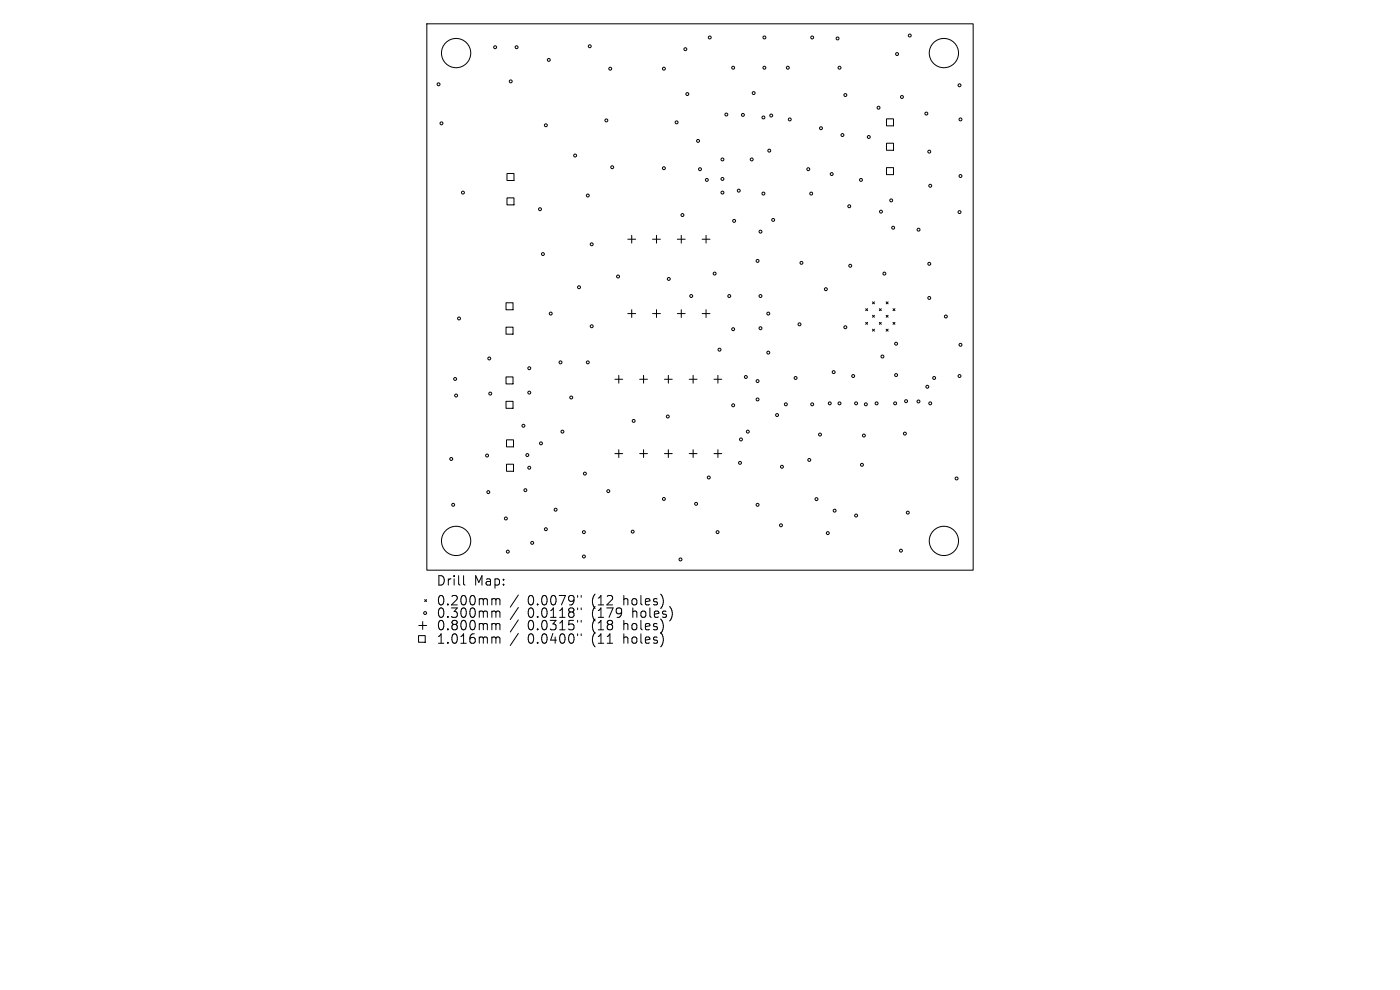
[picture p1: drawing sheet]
<svg xmlns="http://www.w3.org/2000/svg" width="297mm" height="210mm" viewBox="0 0 297 210" stroke-linecap="round" stroke-linejoin="round" font-family="sans-serif">
<defs><g id="words">
<g font-size="2.8">
<text x="92.5" y="124.5">Drill</text>
<text x="100.5" y="124.5">Map:</text>
<text x="92.5" y="128.7">0.200mm</text>
<text x="92.5" y="131.3">0.300mm</text>
<text x="111.9" y="128.7">0.0079&quot;</text>
<text x="111.9" y="131.3">0.0118&quot;</text>
<text x="125.7" y="128.7">(12</text>
<text x="125.7" y="131.3">(179</text>
<text x="132.5" y="128.7">holes)</text>
<text x="134.4" y="131.3">holes)</text>
<text x="92.5" y="134">0.800mm</text>
<text x="92.5" y="136.8">1.016mm</text>
<text x="111.9" y="134">0.0315&quot;</text>
<text x="111.9" y="136.8">0.0400&quot;</text>
<text x="125.7" y="134">(18</text>
<text x="125.7" y="136.8">(11</text>
<text x="132.5" y="134">holes)</text>
<text x="132.5" y="136.8">holes)</text>
</g>
</g></defs>
<g fill="none" stroke="#000" stroke-width=".21">
<path d="M90.6 5.1h115.9v115.9h-115.9zM107.6 36.8h1.4v1.5h-1.4zM188.1 25.2h1.5v1.5h-1.5zM188.1 30.4h1.5v1.5h-1.5zM188.1 35.6h1.5v1.4h-1.5zM107.6 42h1.4v1.5h-1.4zM133.2 50.7h1.6M134 49.9v1.7M138.4 50.7h1.7M139.3 49.9v1.7M143.7 50.7h1.7M144.5 49.9v1.7"/>
<path d="M149 50.7h1.6M149.8 49.9v1.7M107.3 64.2h1.5v1.5h-1.5zM107.3 69.4h1.5v1.5h-1.5zM107.3 80h1.5v1.4h-1.5zM131.3 79.6v1.7M133.2 66.5h1.6M134 65.7v1.6M136.5 79.6v1.7M138.4 66.5h1.7M139.3 65.7v1.6M141.8 79.6v1.7"/>
<path d="M143.7 66.5h1.7M144.5 65.7v1.6M147 79.6v1.7M149 66.5h1.6M149.8 65.7v1.6M152.3 79.6v1.7M183.6 65.5l.5 .4M183.6 68.4l.5 .4M184.1 65.5l-.5 .4M184.1 68.4l-.5 .4M185.1 66.9l.4 .4M185.1 69.8l.4 .4"/>
<path d="M185.1 64l.4 .5M185.5 64l-.4 .5M185.5 66.9l-.4 .4M185.5 69.8l-.4 .4M186.5 68.4l.5 .4M186.5 65.5l.5 .4M187 65.5l-.5 .4M187 68.4l-.5 .4M188 69.8l.4 .4M188 64l.4 .5M188 66.9l.4 .4M188.4 64l-.4 .5"/>
<path d="M188.4 66.9l-.4 .4M188.4 69.8l-.4 .4M189.4 68.4l.5 .4M189.4 65.5l.5 .4M189.9 65.5l-.5 .4M189.9 68.4l-.5 .4M107.3 85.1h1.5v1.5h-1.5zM107.5 93.3h1.4v1.5h-1.4zM107.5 98.5h1.4v1.5h-1.4zM130.4 80.4h1.7M130.4 96.2h1.7M131.3 95.4v1.6"/>
<path d="M135.7 80.4h1.7M135.7 96.2h1.7M136.5 95.4v1.6M141 80.4h1.6M141 96.2h1.6M141.8 95.4v1.6M146.2 80.4h1.7M146.2 96.2h1.7M147 95.4v1.6M151.5 80.4h1.6M151.5 96.2h1.6M152.3 95.4v1.6"/>
<path d="M88.8 134.8h1.4v1.4h-1.4zM88.8 132.7h1.7M89.7 131.9v1.6M90.1 127.2l.4 .4M90.5 127.2l-.4 .4M98.3 122.1v1.7l.3 .3M104.6 127l.5 .1 .1 .2M104.6 129.6h.3l.3 .3M104.6 132.3h.3l.3 .3M104.6 135.1h.3l.3 .3M105.2 127.3l.3-.3 .5 .1 .1 1.2M105.2 127.3v1"/>
<path d="M105.2 129.9v1.1M105.2 132.6v1M105.2 135.4v1.1M105.2 129.9l.3-.3 .5 .1 .1 1.3M105.2 132.6l.3-.3 .5 .1 .1 1.2M105.2 135.4l.3-.3 .5 .1 .1 1.3M110 126.2l-1.8 2.6M110 128.9l-1.8 2.5M110 131.5l-1.8 2.6M110 134.4l-1.8 2.5M122.5 126.3v.4M122.5 129v.3"/>
<path d="M122.5 131.6v.4M122.5 134.5v.3M123.3 126.3v.4M123.3 129v.3M123.3 131.6v.4M123.3 134.5v.3"/>
<circle cx="93" cy="17.9" r=".31"/>
<circle cx="96.8" cy="11.3" r="3.1"/>
<circle cx="105" cy="10" r=".31"/>
<circle cx="108.3" cy="17.3" r=".31"/>
<circle cx="109.6" cy="10" r=".31"/>
<circle cx="116.4" cy="12.7" r=".31"/>
<circle cx="125.1" cy="9.8" r=".31"/>
<circle cx="129.5" cy="14.6" r=".31"/>
<circle cx="140.8" cy="14.6" r=".31"/>
<circle cx="145.4" cy="10.4" r=".31"/>
<circle cx="145.8" cy="20" r=".31"/>
<circle cx="150.6" cy="7.9" r=".31"/>
<circle cx="155.5" cy="14.4" r=".31"/>
<circle cx="159.9" cy="19.7" r=".31"/>
<circle cx="162.2" cy="14.4" r=".31"/>
<circle cx="162.2" cy="7.9" r=".31"/>
<circle cx="167.1" cy="14.4" r=".31"/>
<circle cx="172.3" cy="7.9" r=".31"/>
<circle cx="177.7" cy="8.2" r=".31"/>
<circle cx="178.1" cy="14.4" r=".31"/>
<circle cx="190.3" cy="11.5" r=".31"/>
<circle cx="193" cy="7.5" r=".31"/>
<circle cx="200.2" cy="11.3" r="3.1"/>
<circle cx="203.6" cy="18.1" r=".31"/>
<circle cx="93.7" cy="26.2" r=".31"/>
<circle cx="115.8" cy="26.6" r=".31"/>
<circle cx="122" cy="33" r=".31"/>
<circle cx="128.6" cy="25.5" r=".31"/>
<circle cx="129.9" cy="35.5" r=".31"/>
<circle cx="140.8" cy="35.7" r=".31"/>
<circle cx="143.5" cy="26" r=".31"/>
<circle cx="148.1" cy="29.9" r=".31"/>
<circle cx="148.5" cy="35.9" r=".31"/>
<circle cx="149.9" cy="38.2" r=".31"/>
<circle cx="153.3" cy="38" r=".31"/>
<circle cx="153.3" cy="33.8" r=".31"/>
<circle cx="154.1" cy="24.3" r=".31"/>
<circle cx="157.6" cy="24.4" r=".31"/>
<circle cx="159.5" cy="33.8" r=".31"/>
<circle cx="162" cy="24.9" r=".31"/>
<circle cx="163.2" cy="32" r=".31"/>
<circle cx="163.6" cy="24.5" r=".31"/>
<circle cx="167.5" cy="25.3" r=".31"/>
<circle cx="171.5" cy="35.9" r=".31"/>
<circle cx="174.2" cy="27.2" r=".31"/>
<circle cx="176.4" cy="36.9" r=".31"/>
<circle cx="178.7" cy="28.6" r=".31"/>
<circle cx="179.3" cy="20.2" r=".31"/>
<circle cx="182.7" cy="38.2" r=".31"/>
<circle cx="184.3" cy="29.1" r=".31"/>
<circle cx="186.4" cy="22.9" r=".31"/>
<circle cx="191.3" cy="20.6" r=".31"/>
<circle cx="196.5" cy="24.1" r=".31"/>
<circle cx="197.1" cy="32.2" r=".31"/>
<circle cx="197.3" cy="39.4" r=".31"/>
<circle cx="203.8" cy="25.3" r=".31"/>
<circle cx="203.8" cy="37.3" r=".31"/>
<circle cx="98.2" cy="40.9" r=".31"/>
<circle cx="114.6" cy="44.4" r=".31"/>
<circle cx="115.2" cy="53.9" r=".31"/>
<circle cx="124.7" cy="41.5" r=".31"/>
<circle cx="125.5" cy="51.8" r=".31"/>
<circle cx="131.1" cy="58.7" r=".31"/>
<circle cx="141.9" cy="59.2" r=".31"/>
<circle cx="144.8" cy="45.6" r=".31"/>
<circle cx="151.6" cy="58" r=".31"/>
<circle cx="153.3" cy="40.9" r=".31"/>
<circle cx="155.7" cy="46.9" r=".31"/>
<circle cx="156.7" cy="40.4" r=".31"/>
<circle cx="160.7" cy="55.3" r=".31"/>
<circle cx="161.3" cy="49.1" r=".31"/>
<circle cx="162" cy="41.1" r=".31"/>
<circle cx="164" cy="46.7" r=".31"/>
<circle cx="170" cy="55.8" r=".31"/>
<circle cx="172.1" cy="41.1" r=".31"/>
<circle cx="180.2" cy="43.8" r=".31"/>
<circle cx="180.4" cy="56.4" r=".31"/>
<circle cx="186.9" cy="44.9" r=".31"/>
<circle cx="187.6" cy="58" r=".31"/>
<circle cx="189.1" cy="42.5" r=".31"/>
<circle cx="189.5" cy="48.3" r=".31"/>
<circle cx="194.9" cy="48.7" r=".31"/>
<circle cx="197.1" cy="56" r=".31"/>
<circle cx="203.6" cy="45" r=".31"/>
<circle cx="97.4" cy="67.6" r=".31"/>
<circle cx="103.8" cy="76" r=".31"/>
<circle cx="112.3" cy="78.1" r=".31"/>
<circle cx="116.8" cy="66.5" r=".31"/>
<circle cx="118.9" cy="76.9" r=".31"/>
<circle cx="122.8" cy="60.9" r=".31"/>
<circle cx="124.7" cy="76.9" r=".31"/>
<circle cx="125.5" cy="69.2" r=".31"/>
<circle cx="146.6" cy="62.8" r=".31"/>
<circle cx="152.6" cy="74.2" r=".31"/>
<circle cx="154.7" cy="62.8" r=".31"/>
<circle cx="155.5" cy="69.8" r=".31"/>
<circle cx="158.2" cy="80" r=".31"/>
<circle cx="161.3" cy="62.8" r=".31"/>
<circle cx="161.3" cy="69.6" r=".31"/>
<circle cx="163" cy="74.8" r=".31"/>
<circle cx="163" cy="66.5" r=".31"/>
<circle cx="169.6" cy="68.8" r=".31"/>
<circle cx="175.2" cy="61.3" r=".31"/>
<circle cx="176.9" cy="78.9" r=".31"/>
<circle cx="179.3" cy="69.4" r=".31"/>
<circle cx="181" cy="79.8" r=".31"/>
<circle cx="187.2" cy="75.6" r=".31"/>
<circle cx="190.1" cy="79.6" r=".31"/>
<circle cx="190.1" cy="72.9" r=".31"/>
<circle cx="197.1" cy="63.2" r=".31"/>
<circle cx="200.7" cy="67.1" r=".31"/>
<circle cx="203.6" cy="79.8" r=".31"/>
<circle cx="203.8" cy="73.1" r=".31"/>
<circle cx="95.7" cy="97.4" r=".31"/>
<circle cx="96.6" cy="80.4" r=".31"/>
<circle cx="96.8" cy="83.9" r=".31"/>
<circle cx="103.3" cy="96.6" r=".31"/>
<circle cx="104" cy="83.5" r=".31"/>
<circle cx="111" cy="90.3" r=".31"/>
<circle cx="111.9" cy="96.5" r=".31"/>
<circle cx="112.3" cy="83.3" r=".31"/>
<circle cx="112.3" cy="99.2" r=".31"/>
<circle cx="114.8" cy="94" r=".31"/>
<circle cx="119.3" cy="91.6" r=".31"/>
<circle cx="121.2" cy="84.3" r=".31"/>
<circle cx="134.4" cy="89.3" r=".31"/>
<circle cx="141.7" cy="88.4" r=".31"/>
<circle cx="155.5" cy="86" r=".31"/>
<circle cx="157" cy="98.2" r=".31"/>
<circle cx="157.2" cy="93.2" r=".31"/>
<circle cx="158.6" cy="91.6" r=".31"/>
<circle cx="160.7" cy="80.8" r=".31"/>
<circle cx="160.7" cy="84.7" r=".31"/>
<circle cx="164.9" cy="88" r=".31"/>
<circle cx="165.9" cy="99" r=".31"/>
<circle cx="166.7" cy="85.8" r=".31"/>
<circle cx="168.8" cy="80.2" r=".31"/>
<circle cx="171.7" cy="97.6" r=".31"/>
<circle cx="172.3" cy="85.8" r=".31"/>
<circle cx="174" cy="92.2" r=".31"/>
<circle cx="176" cy="85.6" r=".31"/>
<circle cx="178.1" cy="85.6" r=".31"/>
<circle cx="181.6" cy="85.6" r=".31"/>
<circle cx="182.9" cy="98.6" r=".31"/>
<circle cx="183.3" cy="92.4" r=".31"/>
<circle cx="183.7" cy="85.8" r=".31"/>
<circle cx="186" cy="85.6" r=".31"/>
<circle cx="189.9" cy="85.6" r=".31"/>
<circle cx="192" cy="92" r=".31"/>
<circle cx="192.2" cy="85.1" r=".31"/>
<circle cx="194.8" cy="85.2" r=".31"/>
<circle cx="196.7" cy="82" r=".31"/>
<circle cx="197.3" cy="85.6" r=".31"/>
<circle cx="198.2" cy="80.2" r=".31"/>
<circle cx="96.1" cy="107.1" r=".31"/>
<circle cx="96.8" cy="114.7" r="3.1"/>
<circle cx="103.6" cy="104.4" r=".31"/>
<circle cx="107.3" cy="110" r=".31"/>
<circle cx="107.7" cy="117" r=".31"/>
<circle cx="111.5" cy="104" r=".31"/>
<circle cx="112.9" cy="115.2" r=".31"/>
<circle cx="115.8" cy="112.3" r=".31"/>
<circle cx="117.9" cy="108.1" r=".31"/>
<circle cx="123.9" cy="112.9" r=".31"/>
<circle cx="123.9" cy="118.1" r=".31"/>
<circle cx="124.1" cy="100.5" r=".31"/>
<circle cx="129" cy="104.2" r=".31"/>
<circle cx="134.2" cy="112.8" r=".31"/>
<circle cx="140.8" cy="105.8" r=".31"/>
<circle cx="144.4" cy="118.7" r=".31"/>
<circle cx="147.7" cy="106.9" r=".31"/>
<circle cx="150.4" cy="101.3" r=".31"/>
<circle cx="152.2" cy="112.9" r=".31"/>
<circle cx="160.7" cy="107.1" r=".31"/>
<circle cx="165.7" cy="111.4" r=".31"/>
<circle cx="173.2" cy="105.9" r=".31"/>
<circle cx="175.6" cy="113.1" r=".31"/>
<circle cx="177.1" cy="108.3" r=".31"/>
<circle cx="181.6" cy="109.4" r=".31"/>
<circle cx="191.1" cy="116.8" r=".31"/>
<circle cx="192.6" cy="108.7" r=".31"/>
<circle cx="200.2" cy="114.7" r="3.1"/>
<circle cx="202.9" cy="101.5" r=".31"/>
<circle cx="90.2" cy="130" r=".31"/>
</g>
<use href="#words"/>
</svg>
